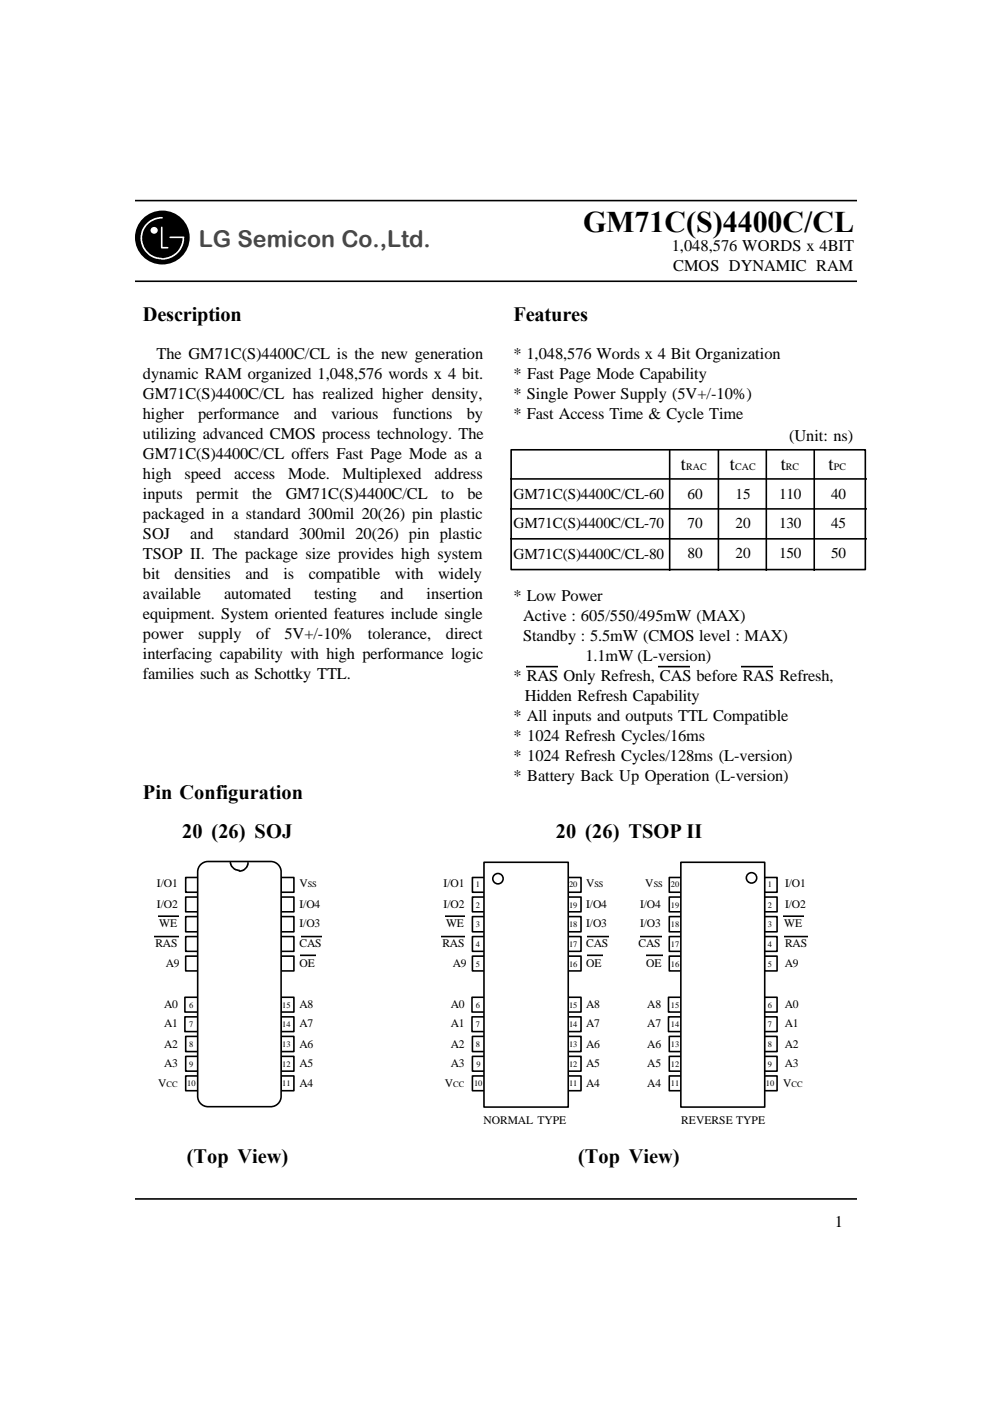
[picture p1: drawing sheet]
<svg xmlns="http://www.w3.org/2000/svg" width="210mm" height="297mm" viewBox="0 0 210 297" stroke-linecap="round" stroke-linejoin="round" font-family="sans-serif">
<defs><g id="words">
<text font-size="6.3" x="123.6" y="49.1">GM71C(S)4400C/CL</text>
<text font-size="4.9" fill="#474747" x="42.2" y="52.4">LG Semicon Co.,Ltd.</text>
<g font-size="4.3">
<text x="30.3" y="68.1">Description</text>
<text x="108.9" y="68.1">Features</text>
<text x="30.3" y="169.4">Pin Configuration</text>
<text x="38.6" y="177.7">20 (26) SOJ</text>
<text x="117.9" y="177.7">20 (26) TSOP II</text>
<text x="39.6" y="246.7">(Top View)</text>
<text x="122.6" y="246.7">(Top View)</text>
</g>
<g font-size="3.9">
<text x="144.4" y="99.7">t</text>
<text x="154.8" y="99.7">t</text>
<text x="165.5" y="99.7">t</text>
<text x="175.7" y="99.7">t</text>
</g>
<g font-size="3.5">
<text x="142.4" y="53.2">1,048,576 WORDS x 4BIT</text>
<text x="142.7" y="57.4">CMOS DYNAMIC RAM</text>
<text x="33.2" y="76.1">The GM71C(S)4400C/CL is the new generation</text>
<text x="108.9" y="76.1">* 1,048,576 Words x 4 Bit Organization</text>
<text x="30.3" y="80.4">dynamic RAM organized 1,048,576 words x 4 bit.</text>
<text x="108.9" y="80.4">* Fast Page Mode Capability</text>
<text x="30.3" y="84.6">GM71C(S)4400C/CL has realized higher density,</text>
<text x="30.3" y="88.8">higher</text>
<text x="42" y="88.8">performance</text>
<text x="62.3" y="88.8">and</text>
<text x="70.2" y="88.8">various</text>
<text x="83.3" y="88.8">functions</text>
<text x="99" y="88.8">by</text>
<text x="108.9" y="84.6">* Single Power Supply (5V+/-10%)</text>
<text x="108.9" y="88.8">* Fast Access Time &amp; Cycle Time</text>
<text x="30.3" y="93.1">utilizing advanced CMOS process technology. The</text>
<text x="167.3" y="93.5">(Unit: ns)</text>
<text x="30.3" y="97.3">GM71C(S)4400C/CL offers Fast Page Mode as a</text>
<text x="30.3" y="101.5">high</text>
<text x="39.1" y="101.5">speed</text>
<text x="49.6" y="101.5">access</text>
<text x="61.1" y="101.5">Mode.</text>
<text x="72.6" y="101.5">Multiplexed</text>
<text x="92.1" y="101.5">address</text>
<text x="30.3" y="105.8">inputs</text>
<text x="41.6" y="105.8">permit</text>
<text x="53.5" y="105.8">the</text>
<text x="60.6" y="105.8">GM71C(S)4400C/CL</text>
<text x="93.6" y="105.8">to</text>
<text x="99.1" y="105.8">be</text>
<text x="30.3" y="110">packaged in a standard 300mil 20(26) pin plastic</text>
<text x="30.3" y="114.2">SOJ</text>
<text x="30.3" y="118.5">TSOP II. The package size provides high system</text>
<text x="40.3" y="114.2">and</text>
<text x="49.6" y="114.2">standard 300mil 20(26) pin plastic</text>
<text x="30.3" y="122.7">bit</text>
<text x="37" y="122.7">densities</text>
<text x="52" y="122.7">and</text>
<text x="60.1" y="122.7">is</text>
<text x="65.5" y="122.7">compatible</text>
<text x="83.7" y="122.7">with</text>
<text x="92.9" y="122.7">widely</text>
<text x="30.3" y="126.9">available</text>
<text x="30.3" y="131.2">equipment. System oriented features include single</text>
<text x="47.5" y="126.9">automated</text>
<text x="66.6" y="126.9">testing</text>
<text x="80.6" y="126.9">and</text>
<text x="90.5" y="126.9">insertion</text>
<text x="108.9" y="127.5">* Low Power</text>
<text x="110.9" y="131.7">Active : 605/550/495mW (MAX)</text>
<text x="30.3" y="135.4">power</text>
<text x="42" y="135.4">supply</text>
<text x="54.3" y="135.4">of</text>
<text x="60.3" y="135.4">5V+/-10%</text>
<text x="78" y="135.4">tolerance,</text>
<text x="94.6" y="135.4">direct</text>
<text x="110.9" y="135.9">Standby : 5.5mW (CMOS level : MAX)</text>
<text x="30.3" y="139.6">interfacing capability with high performance logic</text>
<text x="30.3" y="143.9">families such as Schottky TTL.</text>
<text x="124.1" y="140.2">1.1mW (L-version)</text>
<text x="108.9" y="144.4">* RAS Only Refresh, CAS before RAS Refresh,</text>
<text x="111.3" y="148.6">Hidden Refresh Capability</text>
<text x="108.9" y="152.9">* All inputs and outputs TTL Compatible</text>
<text x="108.9" y="157.1">* 1024 Refresh Cycles/16ms</text>
<text x="108.9" y="161.3">* 1024 Refresh Cycles/128ms (L-version)</text>
<text x="108.9" y="165.6">* Battery Back Up Operation (L-version)</text>
<text x="177" y="260.1">1</text>
</g>
<g font-size="3.2">
<text x="108.9" y="105.8">GM71C(S)4400C/CL-60</text>
<text x="145.8" y="105.7">60</text>
<text x="156" y="105.7">15</text>
<text x="165.2" y="105.7">110</text>
<text x="176.2" y="105.7">40</text>
<text x="108.9" y="112">GM71C(S)4400C/CL-70</text>
<text x="145.8" y="111.9">70</text>
<text x="156" y="111.9">20</text>
<text x="165.2" y="111.9">130</text>
<text x="176.2" y="111.9">45</text>
<text x="108.9" y="118.5">GM71C(S)4400C/CL-80</text>
<text x="145.8" y="118.4">80</text>
<text x="156" y="118.4">20</text>
<text x="165.2" y="118.4">150</text>
<text x="176.2" y="118.4">50</text>
</g>
<g font-size="2.5">
<text x="33.3" y="188.2">I/O1</text>
<text x="63.5" y="188.2">V</text>
<text x="94.1" y="188.2">I/O1</text>
<text x="124.3" y="188.2">V</text>
<text x="136.8" y="188.2">V</text>
<text x="166.5" y="188.2">I/O1</text>
<text x="33.3" y="192.6">I/O2</text>
<text x="33.8" y="196.5">WE</text>
<text x="63.5" y="192.6">I/O4</text>
<text x="63.5" y="196.5">I/O3</text>
<text x="94.1" y="192.6">I/O2</text>
<text x="94.6" y="196.5">WE</text>
<text x="124.3" y="192.6">I/O4</text>
<text x="124.3" y="196.5">I/O3</text>
<text x="135.7" y="192.6">I/O4</text>
<text x="135.7" y="196.5">I/O3</text>
<text x="166.3" y="196.5">WE</text>
<text x="166.5" y="192.6">I/O2</text>
<text x="32.9" y="200.9">RAS</text>
<text x="63.5" y="200.9">CAS</text>
<text x="93.8" y="200.9">RAS</text>
<text x="124.3" y="200.9">CAS</text>
<text x="135.4" y="200.9">CAS</text>
<text x="166.5" y="200.9">RAS</text>
<text x="35.1" y="204.9">A9</text>
<text x="63.5" y="204.9">OE</text>
<text x="96" y="204.9">A9</text>
<text x="124.3" y="204.9">OE</text>
<text x="137" y="204.9">OE</text>
<text x="166.4" y="204.9">A9</text>
<text x="34.8" y="213.6">A0</text>
<text x="63.5" y="213.6">A8</text>
<text x="95.6" y="213.6">A0</text>
<text x="124.3" y="213.6">A8</text>
<text x="137.2" y="213.6">A8</text>
<text x="166.4" y="213.6">A0</text>
<text x="34.8" y="217.8">A1</text>
<text x="63.5" y="217.8">A7</text>
<text x="95.6" y="217.8">A1</text>
<text x="124.3" y="217.8">A7</text>
<text x="137.2" y="217.8">A7</text>
<text x="166.4" y="217.8">A1</text>
<text x="34.8" y="222.1">A2</text>
<text x="34.8" y="226.2">A3</text>
<text x="63.5" y="222.1">A6</text>
<text x="63.5" y="226.2">A5</text>
<text x="95.6" y="222.1">A2</text>
<text x="95.6" y="226.2">A3</text>
<text x="124.3" y="222.1">A6</text>
<text x="124.3" y="226.2">A5</text>
<text x="137.2" y="222.1">A6</text>
<text x="137.2" y="226.2">A5</text>
<text x="166.4" y="222.1">A2</text>
<text x="166.4" y="226.2">A3</text>
<text x="33.5" y="230.4">V</text>
<text x="63.5" y="230.4">A4</text>
<text x="94.3" y="230.4">V</text>
<text x="124.3" y="230.4">A4</text>
<text x="137.2" y="230.4">A4</text>
<text x="166" y="230.4">V</text>
<text x="102.5" y="238.4">NORMAL TYPE</text>
<text x="144.4" y="238.4">REVERSE TYPE</text>
</g>
<g font-size="2.1">
<text x="145.5" y="99.7">RAC</text>
<text x="155.9" y="99.7">CAC</text>
<text x="166.6" y="99.7">RC</text>
<text x="176.8" y="99.7">PC</text>
</g>
<g font-size="1.8">
<text x="65.3" y="188.2">SS</text>
<text x="100.9" y="188.2">1</text>
<text x="120.6" y="188.2">20</text>
<text x="126.1" y="188.2">SS</text>
<text x="138.6" y="188.2">SS</text>
<text x="142.2" y="188.2">20</text>
<text x="162.8" y="188.2">1</text>
<text x="100.9" y="192.5">2</text>
<text x="100.9" y="196.5">3</text>
<text x="120.6" y="196.5">18</text>
<text x="120.6" y="192.5">19</text>
<text x="142.2" y="196.5">18</text>
<text x="142.2" y="192.5">19</text>
<text x="162.8" y="192.5">2</text>
<text x="162.8" y="196.5">3</text>
<text x="100.9" y="200.8">4</text>
<text x="120.6" y="200.8">17</text>
<text x="142.2" y="200.8">17</text>
<text x="162.8" y="200.8">4</text>
<text x="100.9" y="204.9">5</text>
<text x="120.6" y="204.9">16</text>
<text x="142.2" y="204.9">16</text>
<text x="162.8" y="204.9">5</text>
<text x="40.1" y="213.6">6</text>
<text x="59.9" y="213.6">15</text>
<text x="100.9" y="213.6">6</text>
<text x="120.6" y="213.6">15</text>
<text x="142.2" y="213.6">15</text>
<text x="162.8" y="213.6">6</text>
<text x="40.1" y="217.7">7</text>
<text x="40.1" y="221.9">8</text>
<text x="59.9" y="221.9">13</text>
<text x="59.9" y="217.7">14</text>
<text x="100.9" y="217.7">7</text>
<text x="100.9" y="221.9">8</text>
<text x="120.6" y="221.9">13</text>
<text x="120.6" y="217.7">14</text>
<text x="142.2" y="221.9">13</text>
<text x="142.2" y="217.7">14</text>
<text x="162.8" y="217.7">7</text>
<text x="162.8" y="221.9">8</text>
<text x="40.1" y="226.2">9</text>
<text x="59.9" y="226.2">12</text>
<text x="101" y="226.2">9</text>
<text x="120.6" y="226.2">12</text>
<text x="142.2" y="226.2">12</text>
<text x="162.8" y="226.2">9</text>
<text x="35.3" y="230.4">CC</text>
<text x="39.7" y="230.3">10</text>
<text x="59.9" y="230.3">11</text>
<text x="96.1" y="230.4">CC</text>
<text x="100.5" y="230.3">10</text>
<text x="120.6" y="230.3">11</text>
<text x="142.2" y="230.3">11</text>
<text x="162.4" y="230.3">10</text>
<text x="167.8" y="230.4">CC</text>
</g>
</g></defs>
<path d="M28.7 42.5h152.9M28.7 59.6h152.9" fill="none" stroke="#000" stroke-width=".34"/>
<path d="M108.4 95.4h75.1v25.4h-75.1z" fill="#fff" stroke="#000" stroke-width=".34"/>
<path d="M142 95.2v25.8M152.3 95.2v25.8M162.5 95.2v25.8M172.6 95.2v25.8M108.2 101.5h75.5M108.2 107.9h75.5M108.2 114.2h75.5M111.5 141.3h6.7M139.6 141.3h6.7M157.2 141.3h6.6" fill="none" stroke="#000" stroke-width=".34"/>
<g fill="#fff" stroke="#000" stroke-width=".34">
<path d="M39.4 186h2.8v3.2h-2.8z"/>
<path d="M39.4 190.2h2.8v3.1h-2.8z"/>
<path d="M39.4 194.3h2.8v3.3h-2.8z"/>
<path d="M39.4 198.6h2.8v3.1h-2.8z"/>
<path d="M39.4 202.7h2.8v3.2h-2.8z"/>
<path d="M59.6 186h2.7v3.2h-2.7z"/>
<path d="M59.6 190.2h2.7v3.1h-2.7z"/>
<path d="M59.6 194.3h2.7v3.3h-2.7z"/>
<path d="M59.6 198.6h2.7v3.1h-2.7z"/>
<path d="M59.6 202.7h2.7v3.2h-2.7z"/>
<path d="M39.4 219.7h2.8v3.3h-2.8z"/>
<path d="M39.4 224h2.8v3.1h-2.8z"/>
<path d="M39.4 228.1h2.8v3.2h-2.8z"/>
<path d="M39.2 211.4h2.8v3.2h-2.8z"/>
<path d="M39.2 215.6h2.8v3.1h-2.8z"/>
<path d="M59.6 211.4h2.7v3.2h-2.7z"/>
<path d="M59.6 215.6h2.7v3.1h-2.7z"/>
<path d="M59.6 219.7h2.7v3.3h-2.7z"/>
<path d="M59.6 224h2.7v3.1h-2.7z"/>
<path d="M59.6 228.1h2.7v3.2h-2.7z"/>
</g>
<path d="M32.7 198.6h5.1M33.6 194.3h4.2" fill="none" stroke="#000" stroke-width=".34"/>
<path d="M42.6 183.3l.9-.6h.6h13.3a2.2 2.2 0 0 1 2.2 2.2v47.5a2.2 2.2 0 0 1-2.2 2.2h-13.3a2.2 2.2 0 0 1-2.2-2.2v-47.5l.1-.6z" fill="#fff" stroke="#000" stroke-width=".34"/>
<path d="M48.9 182.7l.2 1 .6 .6 1 .2M52.6 182.9l-.3 .9-.6 .6-1 .3M63.8 198.6h4.5M63.7 202.6h3.3" fill="none" stroke="#000" stroke-width=".34"/>
<circle cx="34.5" cy="50.4" r="5.8" fill="#000"/>
<path d="M34.3 48.2v4.3h1.3M34.4 46.2l-1.4 .1-1.1 .5-1.1 1.1-.7 1.2a4.2 4.2 0 0 0 .1 2.9l.6 1.1 .9 .9 1.5 .7 1 .1M36.1 50.3h2.8M38.9 50.5l-.3 1.5-.4 .9-.9 1-1.4 .7-1.6 .3" fill="none" stroke="#fff" stroke-width=".34"/>
<circle cx="32.7" cy="48.8" r=".57" fill="#fff" stroke="#fff" stroke-width=".34"/>
<g fill="#fff" stroke="#000" stroke-width=".34">
<path d="M100.2 186h2.8v3.2h-2.8z"/>
<path d="M100.2 190.2h2.8v3.1h-2.8z"/>
<path d="M100.2 194.3h2.8v3.3h-2.8z"/>
<path d="M100.2 198.6h2.8v3.1h-2.8z"/>
<path d="M100.2 202.7h2.8v3.2h-2.8z"/>
<path d="M120.4 186h2.8v3.2h-2.8z"/>
<path d="M120.4 190.2h2.8v3.1h-2.8z"/>
<path d="M120.4 194.3h2.8v3.3h-2.8z"/>
<path d="M120.4 198.6h2.8v3.1h-2.8z"/>
<path d="M120.4 202.7h2.8v3.2h-2.8z"/>
<path d="M100.2 219.7h2.8v3.3h-2.8z"/>
<path d="M100.2 224h2.8v3.1h-2.8z"/>
<path d="M100.2 228.1h2.8v3.2h-2.8z"/>
<path d="M100.1 211.4h2.7v3.2h-2.7z"/>
<path d="M100.1 215.6h2.7v3.1h-2.7z"/>
<path d="M120.4 211.4h2.8v3.2h-2.8z"/>
<path d="M120.4 215.6h2.8v3.1h-2.8z"/>
<path d="M120.4 219.7h2.8v3.3h-2.8z"/>
<path d="M120.4 224h2.8v3.1h-2.8z"/>
<path d="M120.4 228.1h2.8v3.2h-2.8z"/>
<path d="M102.6 182.8h17.9v51.9h-17.9z"/>
</g>
<path d="M93.6 198.6h5M94.4 194.3h4.2M124.6 198.6h4.6M124.5 202.6h3.4" fill="none" stroke="#000" stroke-width=".34"/>
<g fill="#fff" stroke="#000" stroke-width=".34">
<path d="M141.9 186h2.7v3.2h-2.7z"/>
<path d="M141.9 190.2h2.7v3.1h-2.7z"/>
<path d="M141.9 194.3h2.7v3.3h-2.7z"/>
<path d="M141.9 198.6h2.7v3.1h-2.7z"/>
<path d="M141.9 202.7h2.7v3.2h-2.7z"/>
<path d="M162.1 186h2.7v3.2h-2.7z"/>
<path d="M162.1 190.2h2.7v3.1h-2.7z"/>
<path d="M162.1 194.3h2.7v3.3h-2.7z"/>
<path d="M162.1 198.6h2.7v3.1h-2.7z"/>
<path d="M162.1 202.7h2.7v3.2h-2.7z"/>
<path d="M141.9 219.7h2.7v3.3h-2.7z"/>
<path d="M141.9 224h2.7v3.1h-2.7z"/>
<path d="M141.9 228.1h2.7v3.2h-2.7z"/>
<path d="M141.7 211.4h2.8v3.2h-2.8z"/>
<path d="M141.7 215.6h2.8v3.1h-2.8z"/>
<path d="M162.1 211.4h2.7v3.2h-2.7z"/>
<path d="M162.1 215.6h2.7v3.1h-2.7z"/>
<path d="M162.1 219.7h2.7v3.3h-2.7z"/>
<path d="M162.1 224h2.7v3.1h-2.7z"/>
<path d="M162.1 228.1h2.7v3.2h-2.7z"/>
<path d="M144.4 182.8h17.7v51.9h-17.7z"/>
</g>
<path d="M135.8 198.6h4.5M166.2 194.3h4.1M166.2 198.6h5.1M137.1 202.6h3.4" fill="none" stroke="#000" stroke-width=".34"/>
<g fill="#fff" stroke="#000" stroke-width=".34">
<circle cx="105.6" cy="186.3" r="1.1"/>
<circle cx="159.3" cy="186.1" r="1.1"/>
</g>
<path d="M28.7 254.2h152.9" fill="none" stroke="#000" stroke-width=".34"/>
<use href="#words"/>
</svg>
